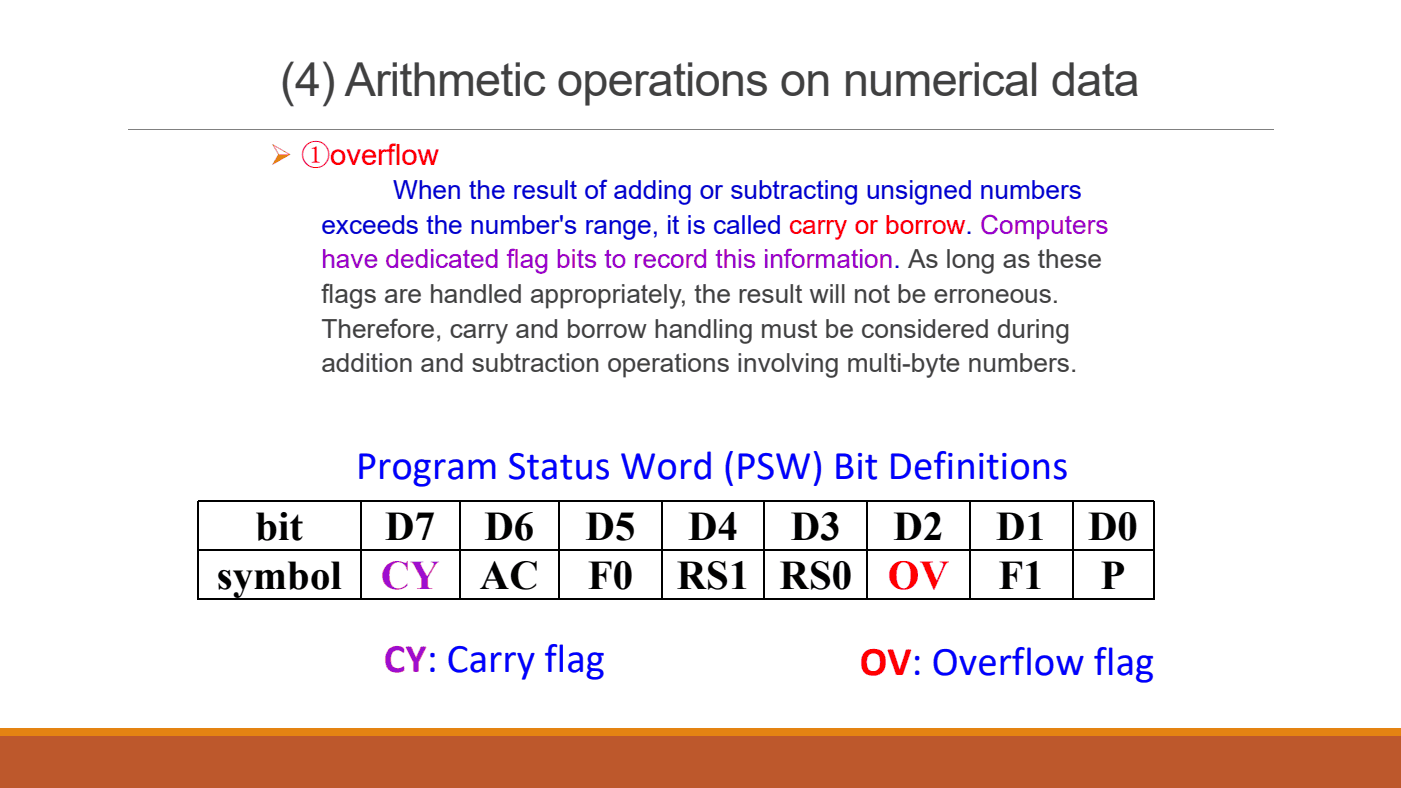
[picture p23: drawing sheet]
<svg xmlns="http://www.w3.org/2000/svg" width="339mm" height="190mm" viewBox="0 0 339 190" stroke-linecap="round" stroke-linejoin="round" font-family="sans-serif">
<defs><g id="words">
<text font-size="11.3" fill="#404040" x="67.7" y="23.3">(4) Arithmetic operations on numerical data</text>
<text font-size="9.9" fill="#00f" x="86.1" y="115.9">Program Status Word (PSW) Bit Definitions</text>
<g font-size="9.9">
<text x="61.8" y="130.5">bit</text>
<text x="93.1" y="130.5">D7</text>
<text x="117.1" y="130.5">D6</text>
<text x="141.6" y="130.5">D5</text>
<text x="166.4" y="130.5">D4</text>
<text x="191.2" y="130.5">D3</text>
<text x="216" y="130.5">D2</text>
<text x="240.8" y="130.5">D1</text>
<text x="263" y="130.5">D0</text>
<text x="52.5" y="142.3">symbol</text>
<text x="116" y="142.3">AC</text>
<text x="142.1" y="142.3">F0</text>
<text x="163.6" y="142.3">RS1</text>
<text x="188.4" y="142.3">RS0</text>
<text x="241.4" y="142.3">F1</text>
<text x="266.1" y="142.3">P</text>
</g>
<g font-size="9.9" fill="#f0f">
<text x="92" y="142.3">CY</text>
<text x="92.8" y="162.6">CY: Carry flag</text>
</g>
<g font-size="9.9" fill="#f00">
<text x="214.6" y="142.3">OV</text>
<text x="207.8" y="163.1">OV: Overflow flag</text>
</g>
<text font-size="7.1" fill="#e48312" x="65.2" y="39.8">Ø ①overflow</text>
<g font-size="6.4" fill="#00c">
<text x="95.1" y="48.1">When the result of adding or subtracting unsigned numbers</text>
<text x="77.7" y="56.5">exceeds the number's range, it is called carry or borrow. Computers</text>
</g>
<text font-size="6.4" fill="#90c" x="77.7" y="64.9">have dedicated flag bits to record this information. As long as these</text>
<g font-size="6.4" fill="#404040">
<text x="77.7" y="73.2">flags are handled appropriately, the result will not be erroneous.</text>
<text x="77.7" y="81.6">Therefore, carry and borrow handling must be considered during</text>
<text x="77.7" y="90">addition and subtraction operations involving multi-byte numbers.</text>
</g>
</g></defs>
<path d="M0 177.8h338.7v12.7h-338.7z" fill-rule="evenodd" fill="#bd582c"/>
<path d="M0 175.9h338.7v1.9h-338.7z" fill-rule="evenodd" fill="#e48312"/>
<path d="M30.9 31.3h276.9" fill="none" stroke="#808080" stroke-width=".24"/>
<path d="M47.9 121.2h231v23.7h-231zM47.9 133h231M87.2 121.2v23.7M111.1 121.2v23.7M135.2 121.2v23.7M160 121.2v23.7M184.8 121.2v23.7M209.7 121.2v23.7M234.4 121.2v23.7M259.3 121.2v23.7" fill="none" stroke="#000" stroke-width=".35"/>
<use href="#words"/>
</svg>
